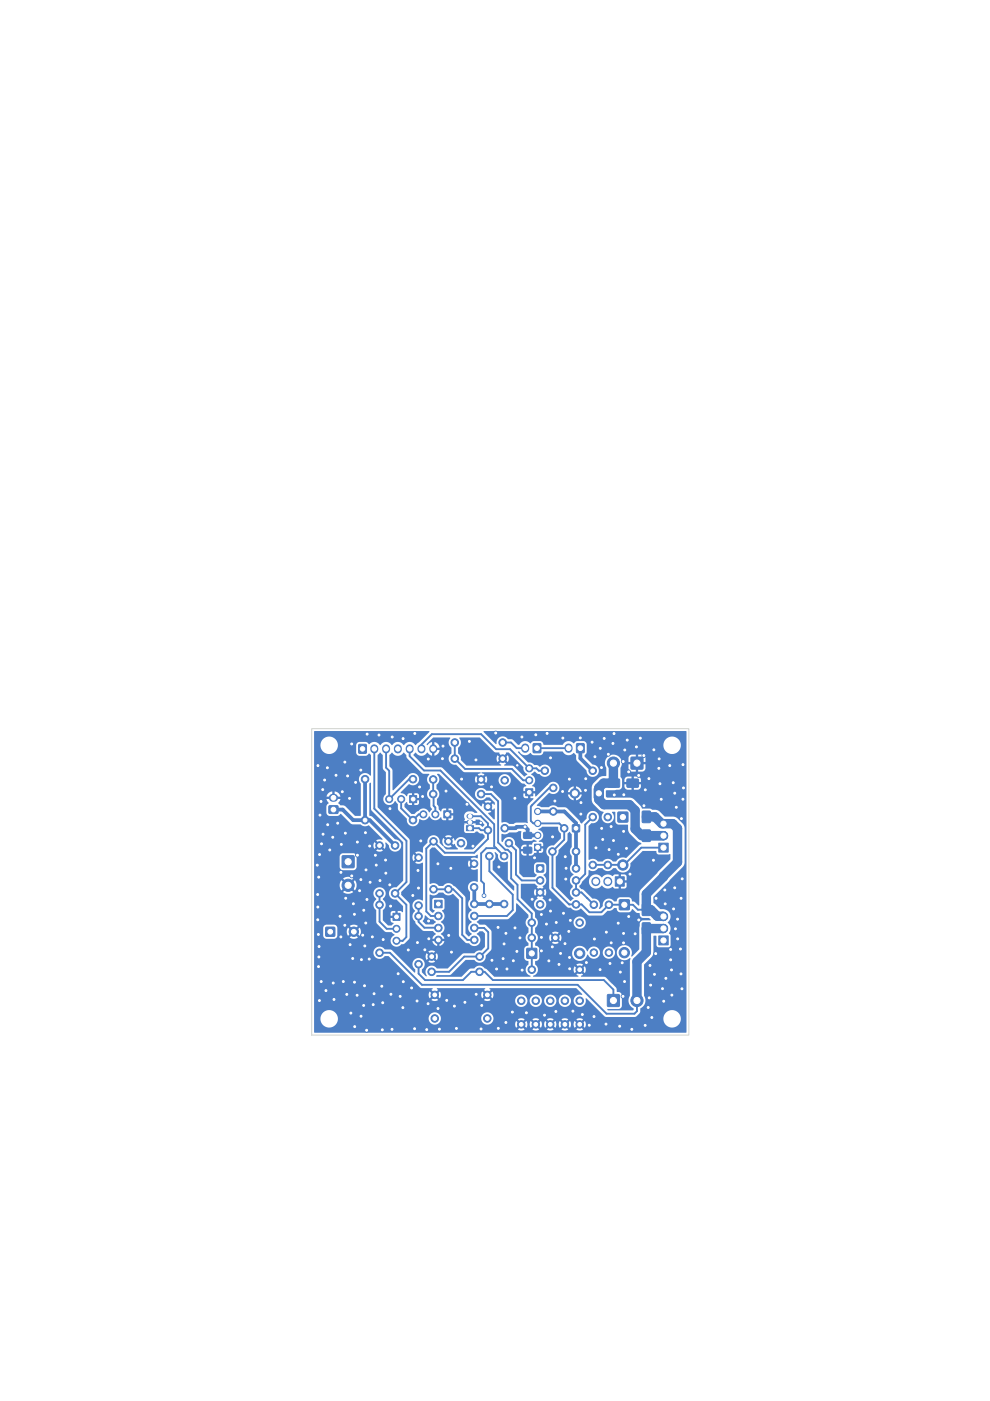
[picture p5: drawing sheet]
<svg xmlns="http://www.w3.org/2000/svg" width="210mm" height="297mm" viewBox="0 0 210 297" stroke-linecap="round" stroke-linejoin="round" font-family="sans-serif">
<g fill="#4d7fc4" stroke="#4d7fc4" stroke-width=".21">
<path d="M111.7 201.1h2.1v2.1h-2.1z"/>
<path d="M94.1 171.9h1.5v1.5h-1.5z"/>
<path d="M69.1 196.6h1.8v1.9h-1.8z"/>
<path d="M113.3 179h1.4v1.3h-1.4z"/>
<path d="M122.3 157.7h1.5v1.9h-1.5z"/>
<path d="M98.9 175.1h1.5v1h-1.5z"/>
<path d="M113.1 157.7h1.5v1.9h-1.5z"/>
<path d="M113.8 183.4h1.4v1.5h-1.4z"/>
<path d="M133.8 160.6h2.5v2.4h-2.5z"/>
<path d="M83.3 193.6h1.5v1.5h-1.5z"/>
<path d="M76.1 157.9h1.5v1.8h-1.5z"/>
<path d="M121.4 174.9h1.5v1.4h-1.5z"/>
<path d="M131.3 190.8h2.1v2.1h-2.1z"/>
<path d="M139.7 198.4h2v1.9h-2z"/>
<path d="M92.1 190.9h1.6v1.6h-1.6z"/>
<path d="M72.6 181.5h2.4v2.4h-2.4z"/>
<path d="M86.8 168.7h1.5v1.5h-1.5z"/>
<path d="M69.8 170.9h1.8v1.5h-1.8z"/>
<path d="M111.5 167.2h1.5v1.5h-1.5z"/>
<path d="M126 167.2h2v2h-2z"/>
<path d="M131 172.2h2.1v2.1h-2.1z"/>
<path d="M130.5 185.9h1.9v2h-1.9z"/>
<path d="M128.8 210.9h2.5v2.5h-2.5z"/>
<path d="M139.7 178.8h2v1.9h-2z"/>
<path d="M129 165.2h2.3v1.7h-2.3z"/>
<path d="M133 165.2h2.3v1.7h-2.3z"/>
<path d="M136.2 176h1.7v2.4h-1.7z"/>
<path d="M136.2 172h1.7v2.4h-1.7z"/>
<path d="M136.2 195.7h1.7v2.4h-1.7z"/>
<path d="M136.2 191.7h1.7v2.4h-1.7z"/>
<path d="M111 176.5h1.7v1.2h-1.7z"/>
<path d="M111 179.7h1.7v1.1h-1.7z"/>
<circle cx="122.9" cy="202.1" r="1.1"/>
<circle cx="92.3" cy="172.7" r=".75"/>
<circle cx="89.8" cy="172.7" r=".75"/>
<circle cx="75" cy="197.5" r="1"/>
<circle cx="125.9" cy="202" r=".8"/>
<circle cx="125.9" cy="191.8" r=".8"/>
<circle cx="112.7" cy="198.8" r=".8"/>
<circle cx="117.7" cy="198.8" r=".8"/>
<circle cx="110.5" cy="212.2" r=".8"/>
<circle cx="110.5" cy="217.2" r=".8"/>
<circle cx="91.8" cy="165.3" r=".8"/>
<circle cx="102" cy="165.3" r=".8"/>
<circle cx="114" cy="177.1" r=".67"/>
<circle cx="114" cy="174.6" r=".67"/>
<circle cx="114" cy="172" r=".67"/>
<circle cx="106.9" cy="191.7" r=".8"/>
<circle cx="106.9" cy="181.5" r=".8"/>
<circle cx="101.7" cy="202.8" r=".8"/>
<circle cx="91.5" cy="202.8" r=".8"/>
<circle cx="77.4" cy="173.9" r=".8"/>
<circle cx="87.6" cy="173.9" r=".8"/>
<circle cx="128.9" cy="173.2" r=".8"/>
<circle cx="128.9" cy="183.4" r=".8"/>
<circle cx="103.8" cy="191.7" r=".8"/>
<circle cx="103.8" cy="181.5" r=".8"/>
<circle cx="116.7" cy="212.2" r=".8"/>
<circle cx="116.7" cy="217.2" r=".8"/>
<circle cx="119.8" cy="212.2" r=".8"/>
<circle cx="119.8" cy="217.2" r=".8"/>
<circle cx="102" cy="168.4" r=".8"/>
<circle cx="91.8" cy="168.4" r=".8"/>
<circle cx="107" cy="175.6" r=".8"/>
<circle cx="107" cy="165.4" r=".8"/>
<circle cx="77.4" cy="165.2" r=".8"/>
<circle cx="87.6" cy="165.2" r=".8"/>
<circle cx="80.5" cy="189.4" r=".8"/>
<circle cx="80.5" cy="179.3" r=".8"/>
<circle cx="92.2" cy="215.9" r=".8"/>
<circle cx="92.2" cy="210.9" r=".8"/>
<circle cx="80.5" cy="202" r=".8"/>
<circle cx="80.5" cy="191.8" r=".8"/>
<circle cx="106.6" cy="157.4" r=".8"/>
<circle cx="96.4" cy="157.4" r=".8"/>
<circle cx="114.5" cy="186.7" r=".8"/>
<circle cx="114.5" cy="189.2" r=".8"/>
<circle cx="114.5" cy="191.7" r=".8"/>
<circle cx="122.1" cy="191.7" r=".8"/>
<circle cx="122.1" cy="189.2" r=".8"/>
<circle cx="122.1" cy="186.7" r=".8"/>
<circle cx="122.1" cy="184.1" r=".8"/>
<circle cx="130.1" cy="161.8" r="1.3"/>
<circle cx="115.5" cy="163.4" r=".8"/>
<circle cx="125.7" cy="163.4" r=".8"/>
<circle cx="84.1" cy="196.9" r=".75"/>
<circle cx="84.1" cy="199.5" r=".75"/>
<circle cx="122.9" cy="212.2" r=".8"/>
<circle cx="122.9" cy="217.2" r=".8"/>
<circle cx="100.5" cy="188.1" r=".8"/>
<circle cx="100.5" cy="183.1" r=".8"/>
<circle cx="88.7" cy="204.4" r=".8"/>
<circle cx="88.7" cy="194.3" r=".8"/>
<circle cx="125.7" cy="183.4" r=".8"/>
<circle cx="125.7" cy="173.2" r=".8"/>
<circle cx="119.6" cy="175.6" r=".8"/>
<circle cx="88.7" cy="192" r=".8"/>
<circle cx="88.7" cy="181.8" r=".8"/>
<circle cx="132.4" cy="202" r="1.1"/>
<circle cx="83.8" cy="179.3" r=".8"/>
<circle cx="83.8" cy="189.4" r=".8"/>
<circle cx="92.9" cy="194.2" r=".8"/>
<circle cx="92.9" cy="196.7" r=".8"/>
<circle cx="92.9" cy="199.3" r=".8"/>
<circle cx="100.6" cy="199.3" r=".8"/>
<circle cx="100.6" cy="196.7" r=".8"/>
<circle cx="100.6" cy="194.2" r=".8"/>
<circle cx="100.6" cy="191.7" r=".8"/>
<circle cx="103.3" cy="215.9" r=".8"/>
<circle cx="103.3" cy="210.9" r=".8"/>
<circle cx="103.5" cy="176" r=".8"/>
<circle cx="103.5" cy="171" r=".8"/>
<circle cx="91.9" cy="188.5" r=".8"/>
<circle cx="91.9" cy="178.4" r=".8"/>
<circle cx="107.9" cy="178.8" r=".8"/>
<circle cx="97.7" cy="178.8" r=".8"/>
<circle cx="73.8" cy="187.7" r="1.3"/>
<circle cx="112.7" cy="195.6" r=".8"/>
<circle cx="122.9" cy="195.6" r=".8"/>
<circle cx="85.1" cy="169.4" r=".75"/>
<circle cx="82.5" cy="169.4" r=".75"/>
<circle cx="106.6" cy="160.8" r=".8"/>
<circle cx="96.4" cy="160.8" r=".8"/>
<circle cx="113.6" cy="212.2" r=".8"/>
<circle cx="113.6" cy="217.2" r=".8"/>
<circle cx="129.1" cy="191.8" r=".8"/>
<circle cx="129.1" cy="202" r=".8"/>
<circle cx="101.7" cy="206" r=".8"/>
<circle cx="91.5" cy="206" r=".8"/>
<circle cx="112.8" cy="205.6" r=".8"/>
<circle cx="122.9" cy="205.6" r=".8"/>
<circle cx="117.3" cy="172" r=".8"/>
<circle cx="117.3" cy="167.1" r=".8"/>
<circle cx="112.2" cy="165.4" r=".75"/>
<circle cx="112.2" cy="162.9" r=".75"/>
<circle cx="121.9" cy="168.2" r="1"/>
<circle cx="122.1" cy="180.5" r=".8"/>
<circle cx="117.1" cy="180.5" r=".8"/>
<circle cx="132.1" cy="183.4" r="1.1"/>
<circle cx="135.1" cy="212.1" r="1.3"/>
<circle cx="95.1" cy="188.5" r=".8"/>
<circle cx="95.1" cy="178.4" r=".8"/>
<circle cx="119.3" cy="156.5" r=".4"/>
<circle cx="107.5" cy="205.4" r=".4"/>
<circle cx="128.6" cy="197.6" r=".4"/>
<circle cx="133.3" cy="163.6" r=".4"/>
<circle cx="77.8" cy="190.7" r=".4"/>
<circle cx="90.9" cy="195.3" r=".4"/>
<circle cx="135.4" cy="195" r=".4"/>
<circle cx="134" cy="218.2" r=".4"/>
<circle cx="72.8" cy="208.1" r=".4"/>
<circle cx="67.7" cy="212.1" r=".4"/>
<circle cx="114.8" cy="198.7" r=".4"/>
<circle cx="142.2" cy="203.5" r=".4"/>
<circle cx="81.8" cy="185.1" r=".4"/>
<circle cx="139.1" cy="190.5" r=".4"/>
<circle cx="140.2" cy="169.5" r=".4"/>
<circle cx="77.6" cy="195.7" r=".4"/>
<circle cx="102.1" cy="213.2" r=".4"/>
<circle cx="121.5" cy="214.4" r=".4"/>
<circle cx="124.2" cy="165.1" r=".4"/>
<circle cx="77.4" cy="200.6" r=".4"/>
<circle cx="134.9" cy="158.4" r=".4"/>
<circle cx="142.4" cy="205.6" r=".4"/>
<circle cx="120.9" cy="195.1" r=".4"/>
<circle cx="81.2" cy="199.2" r=".4"/>
<circle cx="137.4" cy="213.6" r=".4"/>
<circle cx="104.2" cy="166.8" r=".4"/>
<circle cx="82.6" cy="187.6" r=".4"/>
<circle cx="144.8" cy="162.1" r=".4"/>
<circle cx="79.1" cy="213" r=".4"/>
<circle cx="69.5" cy="174.9" r=".4"/>
<circle cx="68.1" cy="169.9" r=".4"/>
<circle cx="126.1" cy="160.4" r=".4"/>
<circle cx="98.6" cy="212.5" r=".4"/>
<circle cx="87.9" cy="218.1" r=".4"/>
<circle cx="120.8" cy="205.4" r=".4"/>
<circle cx="144.6" cy="186.3" r=".4"/>
<circle cx="80.6" cy="186.7" r=".4"/>
<circle cx="75.2" cy="217.7" r=".4"/>
<circle cx="67.3" cy="183.4" r=".4"/>
<circle cx="67.4" cy="192.3" r=".4"/>
<circle cx="67.8" cy="181.2" r=".4"/>
<circle cx="119.5" cy="193.6" r=".4"/>
<circle cx="95.1" cy="198.3" r=".4"/>
<circle cx="74.6" cy="185.7" r=".4"/>
<circle cx="71.6" cy="174.5" r=".4"/>
<circle cx="142.5" cy="211" r=".4"/>
<circle cx="76.5" cy="186.5" r=".4"/>
<circle cx="90.9" cy="199" r=".4"/>
<circle cx="69.4" cy="162.8" r=".4"/>
<circle cx="141" cy="188.7" r=".4"/>
<circle cx="67.8" cy="172.8" r=".4"/>
<circle cx="131.1" cy="181.1" r=".4"/>
<circle cx="85.5" cy="208.1" r=".4"/>
<circle cx="115.5" cy="215.2" r=".4"/>
<circle cx="116.7" cy="160.7" r=".4"/>
<circle cx="70.8" cy="211.9" r=".4"/>
<circle cx="116.4" cy="203.7" r=".4"/>
<circle cx="79.3" cy="210.7" r=".4"/>
<circle cx="86.6" cy="201.4" r=".4"/>
<circle cx="132.8" cy="179.9" r=".4"/>
<circle cx="77.7" cy="218.4" r=".4"/>
<circle cx="67.5" cy="204.9" r=".4"/>
<circle cx="84.8" cy="211.2" r=".4"/>
<circle cx="96.8" cy="218" r=".4"/>
<circle cx="109.2" cy="196.7" r=".4"/>
<circle cx="82.7" cy="171.5" r=".4"/>
<circle cx="131.4" cy="217.6" r=".4"/>
<circle cx="137.7" cy="211.6" r=".4"/>
<circle cx="132.5" cy="159" r=".4"/>
<circle cx="105.1" cy="155.4" r=".4"/>
<circle cx="109.6" cy="201.7" r=".4"/>
<circle cx="114.8" cy="193.9" r=".4"/>
<circle cx="68.8" cy="165.4" r=".4"/>
<circle cx="131.9" cy="204.1" r=".4"/>
<circle cx="116.6" cy="190.8" r=".4"/>
<circle cx="95.7" cy="201.9" r=".4"/>
<circle cx="133.3" cy="194.3" r=".4"/>
<circle cx="139.7" cy="162.9" r=".4"/>
<circle cx="130.2" cy="168.5" r=".4"/>
<circle cx="129.6" cy="175.2" r=".4"/>
<circle cx="87.5" cy="189.9" r=".4"/>
<circle cx="67.4" cy="189.7" r=".4"/>
<circle cx="73.1" cy="161.6" r=".4"/>
<circle cx="68.1" cy="208.1" r=".4"/>
<circle cx="73.2" cy="176.6" r=".4"/>
<circle cx="136.5" cy="170.8" r=".4"/>
<circle cx="74.9" cy="191.6" r=".4"/>
<circle cx="88.7" cy="188.3" r=".4"/>
<circle cx="133" cy="156.9" r=".4"/>
<circle cx="127.3" cy="158.7" r=".4"/>
<circle cx="143.1" cy="188.2" r=".4"/>
<circle cx="87.3" cy="209.5" r=".4"/>
<circle cx="101.9" cy="174.5" r=".3"/>
<circle cx="136.8" cy="167.5" r=".4"/>
<circle cx="100.9" cy="161.1" r=".4"/>
<circle cx="127.8" cy="178" r=".4"/>
<circle cx="140.7" cy="212.3" r=".4"/>
<circle cx="97.9" cy="165.2" r=".4"/>
<circle cx="80.4" cy="155.8" r=".4"/>
<circle cx="74.6" cy="157.7" r=".4"/>
<circle cx="108.6" cy="214.6" r=".4"/>
<circle cx="143.7" cy="199.1" r=".4"/>
<circle cx="144.3" cy="201.2" r=".4"/>
<circle cx="143.1" cy="168.2" r=".4"/>
<circle cx="72.1" cy="194.3" r=".4"/>
<circle cx="74.8" cy="203.2" r=".4"/>
<circle cx="144.6" cy="209.6" r=".4"/>
<circle cx="119.8" cy="200.1" r=".4"/>
<circle cx="73.3" cy="190.4" r=".4"/>
<circle cx="67.6" cy="202.9" r=".4"/>
<circle cx="93.9" cy="158.2" r=".4"/>
<circle cx="68.2" cy="178.9" r=".4"/>
<circle cx="120" cy="186.4" r=".4"/>
<circle cx="76.5" cy="215.5" r=".4"/>
<circle cx="68.4" cy="167.4" r=".4"/>
<circle cx="128.5" cy="217.1" r=".4"/>
<circle cx="76.5" cy="163.3" r=".4"/>
<circle cx="136.5" cy="160.2" r=".4"/>
<circle cx="75.1" cy="193.9" r=".4"/>
<circle cx="113.6" cy="155.8" r=".4"/>
<circle cx="142.2" cy="201.3" r=".4"/>
<circle cx="74.4" cy="214.8" r=".4"/>
<circle cx="81.1" cy="212.6" r=".4"/>
<circle cx="123.5" cy="215.1" r=".4"/>
<circle cx="129.6" cy="199.9" r=".4"/>
<circle cx="78.4" cy="179.4" r=".4"/>
<circle cx="118.9" cy="202.1" r=".4"/>
<circle cx="142" cy="162.3" r=".4"/>
<circle cx="110.7" cy="205.7" r=".4"/>
<circle cx="88.5" cy="199.8" r=".4"/>
<circle cx="126.4" cy="179.8" r=".4"/>
<circle cx="132.1" cy="161.5" r=".4"/>
<circle cx="87.9" cy="155.5" r=".4"/>
<circle cx="75.7" cy="211" r=".4"/>
<circle cx="101" cy="210.8" r=".4"/>
<circle cx="144.4" cy="190.5" r=".4"/>
<circle cx="100.3" cy="179.4" r=".4"/>
<circle cx="105.7" cy="218" r=".4"/>
<circle cx="92.8" cy="183.1" r=".4"/>
<circle cx="73.5" cy="210.8" r=".4"/>
<circle cx="127.6" cy="175.6" r=".4"/>
<circle cx="132.2" cy="199.9" r=".4"/>
<circle cx="136.8" cy="217.4" r=".4"/>
<circle cx="144.5" cy="173.6" r=".4"/>
<circle cx="76.2" cy="188.8" r=".4"/>
<circle cx="93.2" cy="218.2" r=".4"/>
<circle cx="143.7" cy="194.9" r=".4"/>
<circle cx="70.7" cy="208.4" r=".4"/>
<circle cx="80.9" cy="209.1" r=".4"/>
<circle cx="69.9" cy="180.2" r=".4"/>
<circle cx="78.5" cy="187.1" r=".4"/>
<circle cx="88.4" cy="212.2" r=".4"/>
<circle cx="83.1" cy="218.2" r=".4"/>
<circle cx="107.3" cy="216.8" r=".4"/>
<circle cx="117.6" cy="169.8" r=".4"/>
<circle cx="117.9" cy="214.5" r=".4"/>
<circle cx="109.2" cy="169.2" r=".4"/>
<circle cx="99" cy="170.5" r=".4"/>
<circle cx="125.9" cy="215.5" r=".4"/>
<circle cx="123.2" cy="170.2" r=".4"/>
<circle cx="141" cy="191.6" r=".4"/>
<circle cx="111.6" cy="214.7" r=".4"/>
<circle cx="106.9" cy="200.1" r=".4"/>
<circle cx="77.5" cy="176.5" r=".4"/>
<circle cx="144.4" cy="206.5" r=".4"/>
<circle cx="89.6" cy="168.9" r=".4"/>
<circle cx="130" cy="157.6" r=".4"/>
<circle cx="77.3" cy="209" r=".4"/>
<circle cx="138.8" cy="206.6" r=".4"/>
<circle cx="75.2" cy="208.2" r=".4"/>
<circle cx="137.8" cy="204.7" r=".4"/>
<circle cx="81.7" cy="182.4" r=".4"/>
<circle cx="68.5" cy="176.9" r=".4"/>
<circle cx="82.8" cy="192.1" r=".4"/>
<circle cx="124.9" cy="217.4" r=".4"/>
<circle cx="78.9" cy="198.6" r=".4"/>
<circle cx="126" cy="199.1" r=".4"/>
<circle cx="114.8" cy="201.6" r=".4"/>
<circle cx="132.3" cy="168.5" r=".4"/>
<circle cx="104.3" cy="203.6" r=".4"/>
<circle cx="79.6" cy="181.3" r=".4"/>
<circle cx="70.6" cy="177.5" r=".4"/>
<circle cx="93.8" cy="160.9" r=".4"/>
<circle cx="67.4" cy="162.3" r=".4"/>
<circle cx="131.5" cy="206.1" r=".4"/>
<circle cx="127.2" cy="205.6" r=".4"/>
<circle cx="110.2" cy="198.9" r=".4"/>
<circle cx="117.1" cy="200.8" r=".4"/>
<circle cx="120" cy="184.1" r=".4"/>
<circle cx="142.7" cy="166" r=".4"/>
<circle cx="129.3" cy="204.3" r=".4"/>
<circle cx="102" cy="218.2" r=".4"/>
<circle cx="74.1" cy="169.3" r=".4"/>
<circle cx="69.1" cy="210" r=".4"/>
<circle cx="144.9" cy="167.1" r=".4"/>
<circle cx="73.7" cy="164.5" r=".4"/>
<circle cx="119.3" cy="167.8" r=".4"/>
<circle cx="92.9" cy="213.8" r=".4"/>
<circle cx="132.1" cy="211.2" r=".4"/>
<circle cx="94.7" cy="212.1" r=".4"/>
<circle cx="124.1" cy="167.6" r=".4"/>
<circle cx="90.8" cy="160.9" r=".4"/>
<circle cx="81.1" cy="218.3" r=".4"/>
<circle cx="84.4" cy="206.5" r=".4"/>
<circle cx="139.9" cy="166.2" r=".4"/>
<circle cx="77.8" cy="155.6" r=".4"/>
<circle cx="127.5" cy="162.7" r=".4"/>
<circle cx="67.5" cy="198.1" r=".4"/>
<circle cx="138.6" cy="159" r=".4"/>
<circle cx="96.3" cy="213.3" r=".4"/>
<circle cx="131.1" cy="195.7" r=".4"/>
<circle cx="72.6" cy="167.9" r=".4"/>
<circle cx="119.8" cy="181.6" r=".4"/>
<circle cx="143.2" cy="196.9" r=".4"/>
<circle cx="137.9" cy="208.9" r=".4"/>
<circle cx="132.2" cy="197.9" r=".4"/>
<circle cx="138.5" cy="182.4" r=".4"/>
<circle cx="128.1" cy="156.6" r=".4"/>
<circle cx="105.6" cy="196.6" r=".4"/>
<circle cx="106.7" cy="203.2" r=".4"/>
<circle cx="143.4" cy="171.2" r=".4"/>
<circle cx="120.7" cy="165.2" r=".4"/>
<circle cx="129" cy="159.9" r=".4"/>
<circle cx="89" cy="166.9" r=".4"/>
<circle cx="75.8" cy="181.3" r=".4"/>
<circle cx="76.9" cy="198.3" r=".4"/>
<circle cx="120.7" cy="203" r=".4"/>
<circle cx="144.8" cy="169.5" r=".4"/>
<circle cx="134.7" cy="198" r=".4"/>
<circle cx="139" cy="202.2" r=".4"/>
<circle cx="112.8" cy="190.7" r=".4"/>
<circle cx="78.3" cy="203.3" r=".4"/>
<circle cx="88.6" cy="184.6" r=".4"/>
<circle cx="116" cy="155.5" r=".4"/>
<circle cx="72.3" cy="185" r=".4"/>
<circle cx="76.6" cy="203.5" r=".4"/>
<circle cx="120.6" cy="197.5" r=".4"/>
<circle cx="67.6" cy="200.7" r=".4"/>
<circle cx="90.5" cy="218.3" r=".4"/>
<circle cx="135.4" cy="164.4" r=".4"/>
<circle cx="130.1" cy="178.2" r=".4"/>
<circle cx="90.8" cy="212.8" r=".4"/>
<circle cx="77.1" cy="213.2" r=".4"/>
<circle cx="138.2" cy="215.7" r=".4"/>
<circle cx="113.3" cy="181.9" r=".4"/>
<circle cx="123" cy="156.5" r=".4"/>
<circle cx="110.7" cy="156.3" r=".4"/>
<circle cx="94.6" cy="167.7" r=".4"/>
<circle cx="90.1" cy="201.4" r=".4"/>
<circle cx="118.5" cy="204.5" r=".4"/>
<circle cx="71.2" cy="164.4" r=".4"/>
<circle cx="117.2" cy="177.4" r=".4"/>
<circle cx="140.5" cy="209.6" r=".4"/>
<circle cx="75.8" cy="178.5" r=".4"/>
<circle cx="74.2" cy="200.3" r=".4"/>
<circle cx="75.4" cy="165.9" r=".4"/>
<circle cx="142.8" cy="192.7" r=".4"/>
<circle cx="89.2" cy="178.3" r=".4"/>
<circle cx="123.2" cy="172.6" r=".4"/>
<circle cx="125.5" cy="157.4" r=".4"/>
<circle cx="99.5" cy="157.2" r=".4"/>
<circle cx="67.6" cy="186" r=".4"/>
<circle cx="137.6" cy="165.1" r=".4"/>
<circle cx="130.2" cy="155.5" r=".4"/>
<circle cx="72.3" cy="198.6" r=".4"/>
<circle cx="132.4" cy="208.1" r=".4"/>
<circle cx="105.8" cy="183.8" r=".4"/>
<circle cx="132.2" cy="176.3" r=".4"/>
<circle cx="77.6" cy="184.4" r=".4"/>
<circle cx="67.4" cy="195" r=".4"/>
<circle cx="135.8" cy="156.5" r=".4"/>
<circle cx="77.1" cy="193" r=".4"/>
<circle cx="115.9" cy="195.9" r=".4"/>
<circle cx="85.5" cy="156.6" r=".4"/>
<circle cx="133.6" cy="185.3" r=".4"/>
<circle cx="82.9" cy="210.8" r=".4"/>
<circle cx="83.2" cy="156.3" r=".4"/>
<circle cx="105.3" cy="205.4" r=".4"/>
<circle cx="124.3" cy="204.1" r=".4"/>
<circle cx="107.3" cy="197.9" r=".4"/>
<circle cx="141.2" cy="207.4" r=".4"/>
<circle cx="72.4" cy="179" r=".4"/>
<circle cx="85.4" cy="213.6" r=".4"/>
<circle cx="109.7" cy="162.3" r=".3"/>
<circle cx="139.8" cy="160.9" r=".4"/>
<circle cx="79.8" cy="183.4" r=".4"/>
<circle cx="73.1" cy="196.2" r=".4"/>
<circle cx="116.7" cy="193.2" r=".4"/>
<circle cx="108.8" cy="203.7" r=".4"/>
<circle cx="117.9" cy="195.6" r=".4"/>
<circle cx="95.6" cy="184.1" r=".4"/>
<circle cx="129.1" cy="180.1" r=".4"/>
<circle cx="111.3" cy="175.3" r=".4"/>
<circle cx="102.6" cy="189.9" r=".4"/>
</g>
<path d="M79.4 158.7v.2M81.9 158.7v.2M84.4 158.7v.2M86.9 158.7v.2M89.4 158.7v.2M91.9 158.7v.2M111.4 158.5v.3M120.6 158.5v.3M70.5 169.2h.3" fill="none" stroke="#4d7fc4" stroke-width="1.7"/>
<path d="M99.4 174.3h.5M99.4 173.1h.5" fill="none" stroke="#4d7fc4" stroke-width="1"/>
<path d="M140.6 177.2h.1M140.6 174.6h.1M126.3 186.8v.1M128.9 186.8v.1M140.6 196.8h.1M140.6 194.3h.1" fill="none" stroke="#4d7fc4" stroke-width="1.9"/>
<g fill="none" stroke="#4d7fc4" stroke-width=".4">
<path d="M79.4 158.8v12.6l6.8 6.9v8.7l-2.4 2.4 2.4 2.4v6.9l-.9 .8h-1.2M81.9 158.8v4l.6 .6v6l4.2-4.2h.9M86.9 158.8v1.5l3 3.1h3.5l11.4 11.4v4.6l2.1 2.1M89.4 158.8v-.9l2.2-2.2h10.4l3.2 3.1h3l4 4.1h1.5l.5 .5h1.3M96.4 157.4v3.4l2.2 2.2h9.9l2.4 2.4h1.3M106.6 157.4h1.7l1.2 1.2h1.9M113.9 158.6h6.7M85.1 169.4v2l2.5 2.5 1.2-1.2h1M91.8 165.3v3.1M91.9 178.4l-1.5 1.5v13.3l.9 1h1.6M91.9 178.4h.1M91.9 169v1.8l.4 .4v1.5"/>
<path d="M99.6 173.1h2.3l1.6 1.5v3.3l-3 2.9h-6.2l-2.4-2.4M99.6 175.6h1.9l.5 .4h1.5M102 168.4h2.1l1.5 1.5v8.7l1.5 1.6h.5l.8 .7v5.4l1.3 1.3v3.1l3 3 .1 11.9M105.2 179.8h-2.1l-1.1 1.1v5.8l.6 .7v2.5M107.9 178.8l1.5 1.5v5.1l1.2 1.3h3.9M112.8 170.7h.1M117.3 167.1h-.8l-4 3.9v3l.6 .6h5.5l1 1v2.4l-2.5 2.5v7.7l3.6 3.6M125.7 173.2l-1.6 1.6v10.5l-1.4 1.4M140.7 179.7h-4.7l-3.7 3.7h-6.4M80.5 189.4v6l1.5 1.5h2.1M88.7 192v3.5l1.3 1.2h2.9M91.9 188.5h4.2l1.9 1.9v7.8l1.1 1.1h1.5"/>
<path d="M100.6 196.7h2l.9 .9v3.5l-1.7 1.7M103.8 181.5v3.2l4.9 5v3.3l-1.2 1.2h-6.9M120.7 191.7h2.6l1.7 1.7h2.5l1.6-1.6h5.1l1.1 1.1h1.7M120.7 191.7v.1M122.1 186.7v2.5h1.2l2.6 2.6M124.5 190.4h.1M80.5 202h2.2l6.8 6.8h33l6.1 6.1h5.9l.6-.5v-2.3M88.7 204.4v2l1.4 1.4h8.1l1.7-1.8h2.8l1.8 1.8h23.5l2.1 2v2.3M101.7 202.8h-3.3l-3.2 3.2h-3.7"/>
</g>
<path d="M123 158.6v2.2l2.7 2.6M70.7 171.6h2l2.2 2.3h3.5l5.4 5.4M77.4 165.2v8.7M107 175.6h2.3l.3-.3h1.7l.6 .6v1.2M111.9 177.1h2.1M114 172h5.7l2.4 2.5v9.6M100.6 188.2v3.5h6.3" fill="none" stroke="#4d7fc4" stroke-width=".8"/>
<path d="M130.1 161.8v4.2h-2.1l-1 1.1v2.4l1.1 1.1h5.3l1.3 1.2v4l1.4 1.4h4.6M137 173.2h1.9l1.4 1.4h2.4l.9 1v7.2l-6.6 6.7v3.4h1l1.4 1.4h1.3M140.7 177.2h.1M140.7 196.8l-3.7 .1v5l-1.9 2v8.2" fill="none" stroke="#4d7fc4" stroke-width="2"/>
<g fill="#4d7fc4">
<path d="M66.6 155h24.4v.2l-2.9 2.8a1.48 1.48 0 0 0-2.5 0 1.48 1.48 0 0 0-2.5 0 1.48 1.48 0 0 0-2.5 0 1.5 1.5 0 0 0-2.4-.2l-.6-.5h-1.4l-.4 .2-.3 .4v1.7l.2 .4 .4 .2h1.5l.7-.4 .4 .3-.1 4.4a1.36 1.36 0 0 0-2-.3 1.36 1.36 0 0 0-.1 2l-.1 6.8h-1.2l-2-2.1-1.1-.2-.3-.3 .4-1h-1.1v-.5l1.1-.1a1.35 1.35 0 0 0-1.3-1v.9h-.4v-.9l-.8 .3v-8.2h.2a1.85 1.85 0 0 0 1.5-2.8 1.85 1.85 0 0 0-3.2 0 1.85 1.85 0 0 0 1.5 2.8v8.2l-.5 .8h1.1v.5h-1.1l.5 .8-.5 .7v1.4a.74 .74 0 0 0 .7 .7h1.7l.6-.5 2.3 2.2 2 .1a1.3 1.3 0 0 0 1.6 .2l3 2.9-.1 .2-.6-.1-.7 .2 .7 .7-.3 .3-.7-.7a1.29 1.29 0 0 0 0 1.5l.7-.7 .3 .4-.6 .7a1.29 1.29 0 0 0 1.4-.1l-.7-.6 .4-.4 .6 .7 .3-.6-.1-.8 .7 .6a1.32 1.32 0 0 0 1.3 1.4 1.32 1.32 0 0 0 1.4-1.4 1.32 1.32 0 0 0-1.4-1.3l-4.7-4.7-.7-.3v-6.7l.2-.3 .2 .2v5.7l6.8 6.8v8.1l-1.4 1.4a1.35 1.35 0 0 0-1.6 1.3 1.35 1.35 0 0 0 1.6 1.3l1.4 1.4v1.2l-.2 .1-.4-.3h-.6v1h-.5v-1l-.8 .2-.2 .8h1v.5h-1l.1 .8 .6 .4-.5 .4h-.7l-1.1-1v-2.2a1.42 1.42 0 0 0 0-2.3v-.2a1.31 1.31 0 0 0 .2-2 1.31 1.31 0 0 0-2 .1 1.31 1.31 0 0 0 .4 2l-.1 .2a1.36 1.36 0 0 0 .1 2.2v2.5l.1 .4 1.8 1.6 1.3 .1 .6 .7a1.29 1.29 0 0 0-.5 2 1.29 1.29 0 0 0 2.1-.1l.6-.2 .9-.9 .2-.3v-7.1l-.2-.3-1.7-1.8 .1-.5 1.6-1.6 .2-.4v-8.9l-.2-.4-6.6-6.7v-11l.5-.5 .6 .5v2.7l.6 .9v4.6a1.31 1.31 0 0 0 0 2.1 1.31 1.31 0 0 0 2-.6l.5 .7 .1 1.2 1.8 1.9a1.36 1.36 0 0 0 1.3 1.6 1.36 1.36 0 0 0 1.4-1.5 1.45 1.45 0 0 0 2.1-.6 1.39 1.39 0 0 0 2.5 .2l.4 .6h.7v-.9h.5v.9h.7l.3-.4v-.6h-.9v-.5h.9v-.6l-.3-.3-.7-.1v.9h-.5v-.9h-.6l-.3 .2-.1 .4h-.2l-.4-.4v-.6l-.4-.5 .1-1.1a1.37 1.37 0 0 0-.2-2.2l.1-.8a1.4 1.4 0 0 0 .1-2.3h.4l8.1 8.2-.5 .1-.5-.3-.9-.1a1.12 1.12 0 0 0-.7 1.8l-.2 .3h1v.5h-1v1.6l.1 .3 .3 .1h1.6l.5-.3h.3l.6 .4h.6l.3 .4 .1 .4-2.5 2.6-1.9-.1a1.37 1.37 0 0 0 .5-1.7 1.37 1.37 0 0 0-1.7-.7l-.7 .6-.3-.5-.7 .6-.4-.3 .7-.7a1.29 1.29 0 0 0-1.4 0l.6 .7-.3 .3-.7-.6a1.58 1.58 0 0 0 .1 1.7h-.2l-.7-.7a1.33 1.33 0 0 0-1.3-1.6 1.33 1.33 0 0 0-1.3 1.6l-.8 .9-.1 1.1-.2 .1a1.33 1.33 0 0 0-1.5 0l.7 .6-.4 .4-.7-.6a1.29 1.29 0 0 0 .1 1.4l.6-.7 .4 .3-.6 .8a2.05 2.05 0 0 0 1.6 0l-.1 7.9a1.37 1.37 0 0 0-1.9 .3 1.37 1.37 0 0 0 .3 2 1.4 1.4 0 0 0 0 2.2l.2 .5 1.5 1.4 2 .1 .7 .6-.6 .6-.1 .4h.9v.5h-.9a1.28 1.28 0 0 0 1 1.1v-1h.5v1a1.29 1.29 0 0 0 1-1.1h-.9v-.5h.9l-.3-.6-.4-.4a1.42 1.42 0 0 0 0-2.5 1.44 1.44 0 0 0 .2-2.4l.4-.3 .1-.3v-1.7l-.4-.4h-1.7l-.3 .1-.2 .3 .1 1.8 .5 .5-.5 .4-.6-.5 .1-3.3a1.5 1.5 0 0 0 1.9-.5l.9 .1a1.58 1.58 0 0 0 2.1 .2l1.2 1.3v7.6l1.3 1.4 .9 .2a1.33 1.33 0 0 0 2.1 .1 1.33 1.33 0 0 0-.5-2.1l.6-.6 .7 .1 .4 .4v2.8l-.8 .8a1.48 1.48 0 0 0-1.5 .6l-2.4 .1-3.2 3.1h-2.3a1.28 1.28 0 0 0-1.2-.6v-.6l.9-.2-.7-.7 .3-.3 .7 .6a1.29 1.29 0 0 0 0-1.4l-.7 .7-.3-.4 .6-.7a1.29 1.29 0 0 0-1.4 0l.7 .7-.4 .4-.7-.7a1.29 1.29 0 0 0 .1 1.4l.6-.6 .4 .3-.7 .7 .6 .2v.6a1.37 1.37 0 0 0-.9 2.3h-.2l-.8-.8-.1-.6a1.33 1.33 0 0 0 .4-2 1.33 1.33 0 0 0-2.1 0 1.33 1.33 0 0 0 .3 2v.5l-.1 .1-4.9-4.8-1.4-.1a1.32 1.32 0 0 0-2-.2 1.32 1.32 0 0 0 .1 2 1.32 1.32 0 0 0 1.9-.4h.8l6.6 6.6 .4 .2h2.3v.2l-.2 .2 .6 .6-.3 .4-.7-.6a1.29 1.29 0 0 0 0 1.4l.7-.7 .3 .3-.6 .8a1.29 1.29 0 0 0 1.4-.1l-.7-.7 .4-.3 .7 .6a1.29 1.29 0 0 0 0-1.4l-.7 .7-.4-.4 .7-.6-.3-.2 .1-.2h10.1l.1 .2-.3 .2 .7 .6-.4 .4-.7-.6a1.29 1.29 0 0 0 0 1.4l.7-.7 .4 .3-.7 .8a1.29 1.29 0 0 0 1.4-.1l-.6-.7 .3-.3 .7 .6a1.29 1.29 0 0 0 0-1.4l-.7 .7-.3-.4 .6-.6-.2-.2 .1-.2h18.2l1.3 1.4a1.45 1.45 0 0 0-1.8 1.4 1.33 1.33 0 0 0 1.7 1.1 1.33 1.33 0 0 0 .9-1.7h.2l3.7 3.8 .4 .1h6.2l1-.9 .1-.9a1.86 1.86 0 0 0 .8-2.7v-6.5l1.8-2.1 .2-4.1h.6v2l.2 .4h2.4l.4-.4v-2.1l-.4-.4a1.79 1.79 0 0 0-.2-2.3 1.56 1.56 0 0 0 .5-1.8 1.56 1.56 0 0 0-1.5-1l-.6-.1-1.4-1.2v-1.4l6.2-6.3 .3-.9v-7.6l-.3-.6-1.2-1.2-.6-.3-.6-.1v-13.2a1.85 1.85 0 0 0 1.8-2.6 1.85 1.85 0 0 0-3.1-.4 1.85 1.85 0 0 0 1 2.9l.3 .1v13.2h-1.4l-.4-.3a2.53 2.53 0 0 0-1.4-1.1h-.9l-.5-.3h-1.7l-.9-1.2v-2.8l.4-.1a2.78 2.78 0 0 0 0-2.5l-1.2-.2v1.2h1.5v.5h-1.5v1.1h.8v2.8l-1.2-1v-5.6h.8v-1.2h.5v1.2h1l.4-.3 .1-.3 .1-1h-1.2v-.5h1.2l-.1-.9-.4-.5-1.1-.1v1.2h-.5v-1.2l-1.1 .1-.4 .5v.9h1.2v.5h-1.2v1.2l.7 .4v5.6l-.9-.1v-1.7h.8v-2.8l-1.1 .1-.4 .6v.5h1.5v.5h-1.5a.85 .85 0 0 0 .7 1.1v1.7h-4.4l-.2-.2v-1.2l.1-.2 2.6-.1a.74 .74 0 0 0 .7-.7v-1.5l-.3-.5v-1.9a1.82 1.82 0 0 0-1.5-2.8 1.82 1.82 0 0 0-1.5 2.8l-.1 1.7-.9 .1-.6 .3-1.2 1.2-.3 .8 .1 3.2 1.5 1.7 .9 .5a1.32 1.32 0 0 0 0 1.9 1.32 1.32 0 0 0 1.9-.1 1.32 1.32 0 0 0-.1-1.9h.7v1.9l.1 .5 .5 .2h2l.3 1.7 1.7 1.8 .9 .5-3.2 3.1a1.8 1.8 0 0 0-2.2 .8l-.7-.1a1.38 1.38 0 0 0-2.2 .1l-1-.1a1.47 1.47 0 0 0-1.9-.3v-7.1l.6-.6a1.33 1.33 0 0 0 1.6-1.2 1.33 1.33 0 0 0-1.4-1.5 1.33 1.33 0 0 0-1.2 1.7l-.9 .9a.56 .56 0 0 1-.7-.6l-1.2-1.2v-4h.5l.1 1a1.49 1.49 0 0 0 1.2-1.2h-1v-.5l.9-.2a1.49 1.49 0 0 0-1.2-1.1v1h-.5l-.1-1a1.49 1.49 0 0 0-1.1 1.3h1v.5l-1 .1a1.49 1.49 0 0 0 1.2 1.1v3l-1.5-1.4-1.9-.2a1.38 1.38 0 0 0-1.9 0h-1.5l-1-.4 2.6-2.6a1.33 1.33 0 0 0 2-.4 1.33 1.33 0 0 0-.5-1.9 1.33 1.33 0 0 0-1.9 .7l-2.4 2.4-.1-.1v-.6h-1v-.5h1l-.1-.7-.6-.3a1.43 1.43 0 0 0-.2-2.5l.7-.6 .6 .4 .5 .1a1.33 1.33 0 0 0 2 .2 1.33 1.33 0 0 0 0-1.9 1.33 1.33 0 0 0-2 .2l-.5-.4h-.7l-.5-.5-.8-.1-2.1-2.1 .1-.1 .2-.1a1.47 1.47 0 0 0 2.4 .3l.6 .5h1.4a1.02 1.02 0 0 0 .8-.8h4a1.47 1.47 0 0 0 2.4 .3l.4 .5v.8l.2 .5 2.1 2a1.31 1.31 0 0 0 1.3 1.3 1.31 1.31 0 0 0 1.3-1.4 1.31 1.31 0 0 0-1.4-1.2l-1.6-1.7v-.3l.4-.7v-1.6l-.2-.4-.4-.3h-1.4l-.4 .2-.3 .3a1.54 1.54 0 0 0-2.5 .3h-3.9l-.4-.6-.4-.2h-1.4l-.7 .5a1.47 1.47 0 0 0-2.4 .3h-.2l-1.1-1.1-1-.1a1.35 1.35 0 0 0-1.7-.5 1.35 1.35 0 0 0-.8 1.6l-2.7-2.6 .1-.2 42.9 .1v63.8l-3.1 .1v-1.1h.2a1.85 1.85 0 0 0 1.5-2.8 1.85 1.85 0 0 0-3.2 0 1.85 1.85 0 0 0 1.5 2.8v1.1h-19.6v-.5l.8-.2-.6-.7 .3-.4 .7 .7a1.29 1.29 0 0 0 0-1.4l-.7 .6-.3-.3 .6-.7a1.29 1.29 0 0 0-1.4 0l.7 .7-.4 .3-.7-.6a1.29 1.29 0 0 0 0 1.4l.7-.7 .4 .4-.7 .7 .6 .2v.5h-3.1v-.5l.8-.2-.7-.7 .4-.4 .6 .7a1.28 1.28 0 0 0 0-1.4l-.6 .6-.4-.3 .7-.7-.8-.2v-2.4h.2a1.3 1.3 0 0 0 1-2 1.3 1.3 0 0 0-2.2 0 1.3 1.3 0 0 0 1 2v2.4l-.7 .2 .7 .7-.3 .3-.7-.6a1.28 1.28 0 0 0 0 1.4l.7-.7 .3 .4-.7 .7 .7 .2v.5h-3.1v-.5l.8-.2-.7-.7 .4-.4 .6 .7a1.28 1.28 0 0 0 0-1.4l-.6 .6-.4-.3 .7-.7-.8-.2v-2.4h.2a1.3 1.3 0 0 0 1-2 1.3 1.3 0 0 0-2.2 0 1.3 1.3 0 0 0 1 2v2.4l-.7 .2 .7 .7-.3 .3-.7-.6a1.28 1.28 0 0 0 0 1.4l.7-.7 .3 .4-.7 .7 .7 .2v.5h-3.1v-.5l.8-.2-.7-.7 .4-.4 .7 .7a1.28 1.28 0 0 0 0-1.4l-.7 .6-.4-.3 .7-.7-.8-.2v-2.4h.2a1.3 1.3 0 0 0 1-2 1.3 1.3 0 0 0-2.2 0 1.3 1.3 0 0 0 1 2v2.4l-.6 .2 .7 .7-.4 .3-.7-.6a1.28 1.28 0 0 0 0 1.4l.7-.7 .4 .4-.7 .7 .6 .2v.5h-3.1v-.5l.8-.2-.6-.7 .3-.4 .7 .7a1.28 1.28 0 0 0 0-1.4l-.7 .6-.3-.3 .6-.7-.8-.2v-2.4h.2a1.3 1.3 0 0 0 1-2 1.3 1.3 0 0 0-2.2 0 1.3 1.3 0 0 0 1 2v2.4l-.6 .2 .7 .7-.4 .3-.7-.6a1.28 1.28 0 0 0 0 1.4l.7-.7 .4 .4-.7 .7 .6 .2v.5h-7.2v-1.8a1.3 1.3 0 0 0 1.3-1.8 1.3 1.3 0 0 0-2.2-.3 1.3 1.3 0 0 0 .7 2.1h.2v1.8h-11.1v-1.8a1.3 1.3 0 0 0 1.3-1.8 1.3 1.3 0 0 0-2.2-.3 1.3 1.3 0 0 0 .7 2.1h.2v1.8h-17.2v-20l1-.2-.8-.8 .4-.3 .7 .7a1.48 1.48 0 0 0 0-1.7l-.7 .7-.4-.3 .7-.8a1.49 1.49 0 0 0-1.6 0l.7 .8-.4 .3-.7-.7-.1 .1v-7.3l.7-.1 .5-.3-.8-.8 .3-.4 .9 .8a1.79 1.79 0 0 0-.1-2.1l-.8 .9-.3-.4 .7-.9a1.79 1.79 0 0 0-2.1 .1l.9 .8-.4 .4-.5-.5v-2.5h2.3l.5-.4 .1-2.6-.4-.5-2.6-.1-.5 .4-.1 2.6 .3 .4 .4 .2v2.5l-.4-.3a1.79 1.79 0 0 0 .1 2.1l.8-.9 .4 .4-.9 .8 1 .4v7.3a1.47 1.47 0 0 0 .1 1.6l.7-.7 .4 .3-.7 .8 .7 .2v20h-5.2v-1.1a1.85 1.85 0 0 0 1.9-2.1 1.85 1.85 0 0 0-2.4-1.6v-15.2h1.6a.74 .74 0 0 0 .7-.7v-1.7l-.3-.4-.4-.2h-1.6l-.5 .3-.2 .4v1.7l.3 .5 .4 .1v15.2a1.85 1.85 0 0 0-1.2 2 1.85 1.85 0 0 0 1.7 1.7v1.1l-3.1-.1z"/>
<path d="M124.8 184.5h.1a1.49 1.49 0 0 0 2-.4h.8a1.42 1.42 0 0 0 2.3 0h.5a1.67 1.67 0 0 0 2.1 .8 1.67 1.67 0 0 0 1.1-1.9l2.6-2.6 2.9 .1a.56 .56 0 0 0 .4 .7l2.5-.1v1.1l-6.3 6.5-.3 .7v2.5l-.2 .1-.8-.8-.5-.2a.76 .76 0 0 0-.7-.8h-1.9l-.5 .3-.2 .6h-.4a1.37 1.37 0 0 0-1.7-.5 1.37 1.37 0 0 0-.8 1.5l-.6 .6h-.2a1.54 1.54 0 0 0-.8-2.1v-2.2a1.81 1.81 0 0 0 1.4-.6 1.63 1.63 0 0 0 2.3 .2l.4 .4h.9v-1h.5v1l.9-.1 .3-.4v-.8h-1v-.5h1l-.2-1.1-1-.1v1h-.5v-1h-.9l-.3 .3a1.74 1.74 0 0 0-2.4 .3 1.5 1.5 0 0 0-2.5 .2 1.5 1.5 0 0 0 1.1 2.2v2.2l-.5-.1-2-1.8-.5-.2-.4-.4 .1-.3 .5-.9 1.3-1.3z"/>
<path d="M106.3 176.8a1.7 1.7 0 0 0 1.7-.3h1.4l.6-.3h.5v1.5l.3 .4 .4 .2h1.4l.6-.3 .6 .3-.1 .2-.7 .1-.2 .5h-.7v2.3l.7-.1 .5-.4 .5-.1v-.8h.5v.8h.5l.3-.2 .1-.7h-.9v-.5h.9l-.1-.7-.3-.2h-.5v-.2a1.23 1.23 0 0 0 .9-1.3 1.23 1.23 0 0 0-1.1-1.1l.9-.6h3.2l.1 .2a1.53 1.53 0 0 0 .6 1.3v1l-1.4 1.4a1.37 1.37 0 0 0-1.6 .8 1.37 1.37 0 0 0 .5 1.7l.1 6.9 3.7 3.7 .8 .1a1.48 1.48 0 0 0 2.2 .2l1.3 1.4 .4 .1h2.8l1.1-1 .8-.1 .7-.5h.4l.2 .6 .5 .3h1.9a.81 .81 0 0 0 .7-.6l.9 .7 .7 .2a.77 .77 0 0 0 .7 .9h1.3l.3 .5h-1.7l-.5 .5-.2 1.2v4.4l-1.5 1.6-.2-.1a1.61 1.61 0 0 0-1.4-2.3 1.61 1.61 0 0 0-1.5 2.2 1.61 1.61 0 0 0 2.6 .5l.2 .1-.1 .6v7.3a2.06 2.06 0 0 0 .8 2.8l-.2 .3-5.4-.1 .1-.2h2.3l.5-.3 .2-.4v-2.2a.96 .96 0 0 0-1.1-.7l-.2-.9-1.6-1.6v-4.5a1.3 1.3 0 0 0 1.3-1.8 1.3 1.3 0 0 0-2.2-.4 1.3 1.3 0 0 0 .7 2.1l.2 .1v4.5l-.9-.7h-4.9v-.2l.4-.2-.6-.7 .3-.4 .7 .7a1.29 1.29 0 0 0 0-1.4l-.7 .6-.3-.3 .6-.7-.8-.2v-.6h.2a1.81 1.81 0 0 0 1.6-1.3l.1 .1a1.31 1.31 0 0 0 2.1 .4 1.31 1.31 0 0 0-.3-2.1 1.31 1.31 0 0 0-1.9 .9l-.2-.1a1.59 1.59 0 0 0-1.6-1.1v-3.6h.2a1.3 1.3 0 0 0 1-2 1.3 1.3 0 0 0-2.2 0 1.3 1.3 0 0 0 1 2v3.6a1.6 1.6 0 0 0-1.5 1.6 1.6 1.6 0 0 0 1.5 1.6v.6l-.6 .2 .7 .7-.4 .3-.7-.6a1.28 1.28 0 0 0 0 1.4l.7-.7 .4 .4-.7 .7 .4 .2-.1 .2h-4.9v-7l.9-.2-.7-.7 .3-.3 .8 .6a1.29 1.29 0 0 0-.1-1.4l-.7 .7-.3-.4 .6-.7a1.29 1.29 0 0 0-1.4 0l.7 .7-.4 .4-.7-.7a1.29 1.29 0 0 0 .1 1.5l.6-.7 .4 .3-.7 .7 .6 .2v7h-4.5l-.1-.2a1.41 1.41 0 0 0 1-1.1 1.41 1.41 0 0 0-.5-1.4l.1-.7a.75 .75 0 0 0 .7-.7v-1.9a.97 .97 0 0 0-.8-.6v-.5a1.43 1.43 0 0 0 0-2.3v-1a1.37 1.37 0 0 0-.1-2.2v-.9l-.1-.4-2.9-2.9v-2.9h3l.6 .5-.2 .2 .7 .7-.4 .4-.7-.7a1.29 1.29 0 0 0 0 1.4l.7-.6 .4 .3-.7 .7 .2 .3a1.31 1.31 0 0 0-.4 2 1.31 1.31 0 0 0 2.1-.2 1.31 1.31 0 0 0-.7-1.9l.2-.2-.6-.7 .3-.3 .7 .6a1.29 1.29 0 0 0 0-1.4l-.7 .7-.3-.4 .6-.7-.1-.2a1.39 1.39 0 0 0 .1-2.4l.6-.7v-1.5l-.6-.5h-1.4l-.4 .3-.2 .4v1.3l.2 .4 .4 .2v.2l-.4 .4h-2.2v-4.6h.4v-2.3a.85 .85 0 0 0-1.1 .9h1.1v.5h-1.1v.2a.74 .74 0 0 0 .7 .7v4.6h-.2l-.9-.9v-4.9l-.2-.4-.7-.7a1.37 1.37 0 0 0-1-1.6 1.37 1.37 0 0 0-1.7 1l-.2-.2z"/>
<path d="M120.4 176.7l.4-.3 .4 .4v2.8a1.42 1.42 0 0 0 0 1.9v1.7a1.42 1.42 0 0 0 .4 2.2 1.42 1.42 0 0 0-.2 2.4v.2a1.42 1.42 0 0 0 .2 2.5l-.7 .5-3.1-3.1v-6.2a1.66 1.66 0 0 0 .6-1.5l1.8-1.8z"/>
<path d="M88 159.6h.1a1.48 1.48 0 0 0 2.5 0l.5 .5 .5 .1v-1h.5l.1 1a1.35 1.35 0 0 0 1-1.2h-.9v-.5h.9v-.2a1.34 1.34 0 0 0-1.1-1v1.1h-.5v-1.1l-.5 .2-.4 .5-.3-.2 1.5-1.4h3.6a1.5 1.5 0 0 0 .2 2.2v1.2a1.34 1.34 0 0 0-.5 1.6 1.34 1.34 0 0 0 1.5 .8l1.7 1.5 3.5 .1-.1 .2-.5 .2 .7 .7-.4 .3-.7-.7a1.28 1.28 0 0 0 0 1.5l.7-.7 .4 .4-.7 .7a1.29 1.29 0 0 0 1.4-.1l-.7-.6 .4-.4 .7 .6a1.29 1.29 0 0 0 0-1.4l-.7 .7-.4-.3 .7-.7-.6-.3v-.1l6.1-.1 2.3 2.3 .7 .2 .4 .3v.2l-.6 .3v.7h.9v.5h-.9v.8l.4 .2h.6v-.9h.5v.9h.5l.1 .2-1.2 1.4v3.7l-2.4-.1-.6 .3h-.9l-.5-.3-.6-.1v-7.6h.2a1.3 1.3 0 0 0 1-1.9 1.3 1.3 0 0 0-2.2 0 1.3 1.3 0 0 0 1 1.9v7.6l-.4 .1-.2-.1-.1-4.7-1.8-1.9-1.3-.1a1.33 1.33 0 0 0-2-.2 1.33 1.33 0 0 0 .1 2 1.33 1.33 0 0 0 2-.3h.6l1.1 1.1-.1 .4-.3-.3-.6 .7-.4-.4 .7-.7a1.28 1.28 0 0 0-1.5 0l.7 .7-.3 .4-.7-.7-.3 .6h-.1l-8.2-8.1-.4-.1-3.2-.1-2.5-2.4z"/>
<path d="M101.1 195.4l.6-.5 6.1-.1 1.5-1.5 .1-1.7 .2-.1 2.4 2.4v.6a1.42 1.42 0 0 0 .1 2.3v.9a1.42 1.42 0 0 0 0 2.3l-.1 .5-.6 .2-.2 .4-.1 1.9a1.09 1.09 0 0 0 1 .9v.5a1.41 1.41 0 0 0-.6 1.4 1.41 1.41 0 0 0 1 1.2l-.1 .1h-7.6l-1.8-1.7a1.69 1.69 0 0 0-2.1-.4l-.3 .3-1.1 .2-1.7 1.6-5.3-.1 .2-.3h2.8l3.2-3.2h1.8a1.37 1.37 0 0 0 1.7 .5 1.37 1.37 0 0 0 .8-1.4l1.2-1.3v-3.9l-1.2-1.3-1.3-.1z"/>
<path d="M107.3 159.6h.6l3 3 .2 1 .7 .6-.7 .4-2.4-2.2-1.8-.1v-.2l.4-.2-.7-.7 .4-.3 .7 .7a1.28 1.28 0 0 0 0-1.5l-.7 .7-.4-.4 .7-.6z"/>
<path d="M104.9 180.7h.2l.5 .5a1.41 1.41 0 0 0 .5 1.4 1.41 1.41 0 0 0 1.5 .1l.1 3.7 1.3 1.5v.9l-4.5-4.3v-1.8a1.56 1.56 0 0 0 .4-2z"/>
<path d="M97.4 156.4h4.3l3 3 1.1 .2 .1 .2 .6 .6-.3 .4-.7-.7a1.28 1.28 0 0 0 0 1.5l.7-.7 .3 .3-.6 .7 .4 .2-.1 .2h-7.3l-1.2-1.1v-.3a1.38 1.38 0 0 0-.6-1.2v-1.1a1.47 1.47 0 0 0 .3-2.2z"/>
<path d="M103.9 171.1l.6 .7 .2-.4 .2 .1-.1 2.2-1.3-1.2 .7-.4-.7-.7z"/>
<path d="M99.9 174.1h1v-.3h.8l1 1.1-.4 .4-.5-.4h-.9v-.3h-1z"/>
<path d="M91.6 179.7h.6l1.9 1.8h6.5l.6-.3 .1 .7-.1 .1a1.31 1.31 0 0 0-1.4 0l.7 .7-.4 .4-.7-.7a1.28 1.28 0 0 0 0 1.4l.7-.6 .4 .3-.7 .7a1.61 1.61 0 0 0 1.5 .1v2.7a1.36 1.36 0 0 0-1.8 .3 1.36 1.36 0 0 0 .2 1.9v1.5a1.42 1.42 0 0 0 .3 2.2 1.42 1.42 0 0 0-.7 1.3 1.42 1.42 0 0 0 .7 1.3 1.42 1.42 0 0 0-.7 1.3 1.42 1.42 0 0 0 .7 1.2l-.6 .6-.7-.7v-7.7l-2.4-2.3a1.46 1.46 0 0 0-2.4-.1h-.8a1.55 1.55 0 0 0-2-.4v-7.1z"/>
<path d="M94.1 179.4h.1a1.3 1.3 0 0 0 1.6 .1l-.7-.7 .4-.4 .7 .7 .2-.2 .7 1.1-2.4 .1-.6-.5z"/>
<path d="M90.1 194.1h.2l.7 .7 .8 .1 .6 .6-.5 .5h-1.6l-.7-.7 .4-.5z"/>
<path d="M83 159.6h.1a1.55 1.55 0 0 0 2.5 0h.1a1.02 1.02 0 0 1 .5 1.1l3.2 3.2 1.6 .2a1.49 1.49 0 0 0 .1 2.3v.8a1.42 1.42 0 0 0 .1 2.4v1.3l.4 .7-.6 .6a1.43 1.43 0 0 0-2.4-.2l-.8 .6h-.5l-1.5-1.5v-.6l.4-.5 .4 .6 .7 .1v-1h.5v1l.9-.2 .1-.8h-.9v-.5h.9l-.1-.9-.9-.1v.9h-.5v-.9h-.7l-.3 .6h-.2a1.33 1.33 0 0 0-1.1-.6v-.2l1.7-1.7a1.34 1.34 0 0 0 2.1-.7 1.34 1.34 0 0 0-1.5-1.7l-.6 .3-3.3 3.3h-.2v-4.1l-.6-1v-2.3z"/>
</g>
<path d="M66.1 154.5h80v65h-80z" fill="none" stroke="#d0d2cd" stroke-width=".21"/>
<g fill="#fff" stroke="#fff" stroke-width=".21">
<circle cx="119.3" cy="156.5" r=".2"/>
<circle cx="107.5" cy="205.4" r=".2"/>
<circle cx="128.6" cy="197.6" r=".2"/>
<circle cx="133.3" cy="163.6" r=".2"/>
<circle cx="77.8" cy="190.7" r=".2"/>
<circle cx="90.9" cy="195.3" r=".2"/>
<circle cx="135.4" cy="195" r=".2"/>
<circle cx="134" cy="218.2" r=".2"/>
<circle cx="72.8" cy="208.1" r=".2"/>
<circle cx="67.7" cy="212.1" r=".2"/>
<circle cx="114.8" cy="198.7" r=".2"/>
<circle cx="142.2" cy="203.5" r=".2"/>
<circle cx="81.8" cy="185.1" r=".2"/>
<circle cx="139.1" cy="190.5" r=".2"/>
<circle cx="140.2" cy="169.5" r=".2"/>
<circle cx="77.6" cy="195.7" r=".2"/>
<circle cx="102.1" cy="213.2" r=".2"/>
<circle cx="121.5" cy="214.4" r=".2"/>
<circle cx="124.2" cy="165.1" r=".2"/>
<circle cx="77.4" cy="200.6" r=".2"/>
<circle cx="134.9" cy="158.4" r=".2"/>
<circle cx="142.4" cy="205.6" r=".2"/>
<circle cx="120.9" cy="195.1" r=".2"/>
<circle cx="81.2" cy="199.2" r=".2"/>
<circle cx="137.4" cy="213.6" r=".2"/>
<circle cx="104.2" cy="166.8" r=".2"/>
<circle cx="82.6" cy="187.6" r=".2"/>
<circle cx="144.8" cy="162.1" r=".2"/>
<circle cx="79.1" cy="213" r=".2"/>
<circle cx="69.5" cy="174.9" r=".2"/>
<circle cx="68.1" cy="169.9" r=".2"/>
<circle cx="126.1" cy="160.4" r=".2"/>
<circle cx="98.6" cy="212.5" r=".2"/>
<circle cx="87.9" cy="218.1" r=".2"/>
<circle cx="120.8" cy="205.4" r=".2"/>
<circle cx="144.6" cy="186.3" r=".2"/>
<circle cx="80.6" cy="186.7" r=".2"/>
<circle cx="75.2" cy="217.7" r=".2"/>
<circle cx="67.3" cy="183.4" r=".2"/>
<circle cx="67.4" cy="192.3" r=".2"/>
<circle cx="67.8" cy="181.2" r=".2"/>
<circle cx="119.5" cy="193.6" r=".2"/>
<circle cx="95.1" cy="198.3" r=".2"/>
<circle cx="74.6" cy="185.7" r=".2"/>
<circle cx="71.6" cy="174.5" r=".2"/>
<circle cx="142.5" cy="211" r=".2"/>
<circle cx="76.5" cy="186.5" r=".2"/>
<circle cx="90.9" cy="199" r=".2"/>
<circle cx="69.4" cy="162.8" r=".2"/>
<circle cx="141" cy="188.7" r=".2"/>
<circle cx="67.8" cy="172.8" r=".2"/>
<circle cx="131.1" cy="181.1" r=".2"/>
<circle cx="85.5" cy="208.1" r=".2"/>
<circle cx="115.5" cy="215.2" r=".2"/>
<circle cx="116.7" cy="160.7" r=".2"/>
<circle cx="70.8" cy="211.9" r=".2"/>
<circle cx="116.4" cy="203.7" r=".2"/>
<circle cx="79.3" cy="210.7" r=".2"/>
<circle cx="86.6" cy="201.4" r=".2"/>
<circle cx="132.8" cy="179.9" r=".2"/>
<circle cx="77.7" cy="218.4" r=".2"/>
<circle cx="67.5" cy="204.9" r=".2"/>
<circle cx="84.8" cy="211.2" r=".2"/>
<circle cx="96.8" cy="218" r=".2"/>
<circle cx="109.2" cy="196.7" r=".2"/>
<circle cx="82.7" cy="171.5" r=".2"/>
<circle cx="131.4" cy="217.6" r=".2"/>
<circle cx="137.7" cy="211.6" r=".2"/>
<circle cx="132.5" cy="159" r=".2"/>
<circle cx="105.1" cy="155.4" r=".2"/>
<circle cx="109.6" cy="201.7" r=".2"/>
<circle cx="114.8" cy="193.9" r=".2"/>
<circle cx="68.8" cy="165.4" r=".2"/>
<circle cx="131.9" cy="204.1" r=".2"/>
<circle cx="116.6" cy="190.8" r=".2"/>
<circle cx="95.7" cy="201.9" r=".2"/>
<circle cx="133.3" cy="194.3" r=".2"/>
<circle cx="139.7" cy="162.9" r=".2"/>
<circle cx="130.2" cy="168.5" r=".2"/>
<circle cx="129.6" cy="175.2" r=".2"/>
<circle cx="87.5" cy="189.9" r=".2"/>
<circle cx="67.4" cy="189.7" r=".2"/>
<circle cx="73.1" cy="161.6" r=".2"/>
<circle cx="68.1" cy="208.1" r=".2"/>
<circle cx="73.2" cy="176.6" r=".2"/>
<circle cx="136.5" cy="170.8" r=".2"/>
<circle cx="74.9" cy="191.6" r=".2"/>
<circle cx="88.7" cy="188.3" r=".2"/>
<circle cx="133" cy="156.9" r=".2"/>
<circle cx="127.3" cy="158.7" r=".2"/>
<circle cx="143.1" cy="188.2" r=".2"/>
<circle cx="87.3" cy="209.5" r=".2"/>
<circle cx="101.9" cy="174.5" r=".15"/>
<circle cx="136.8" cy="167.5" r=".2"/>
<circle cx="100.9" cy="161.1" r=".2"/>
<circle cx="127.8" cy="178" r=".2"/>
<circle cx="140.7" cy="212.3" r=".2"/>
<circle cx="97.9" cy="165.2" r=".2"/>
<circle cx="80.4" cy="155.8" r=".2"/>
<circle cx="74.6" cy="157.7" r=".2"/>
<circle cx="108.6" cy="214.6" r=".2"/>
<circle cx="143.7" cy="199.1" r=".2"/>
<circle cx="144.3" cy="201.2" r=".2"/>
<circle cx="143.1" cy="168.2" r=".2"/>
<circle cx="72.1" cy="194.3" r=".2"/>
<circle cx="74.8" cy="203.2" r=".2"/>
<circle cx="144.6" cy="209.6" r=".2"/>
<circle cx="119.8" cy="200.1" r=".2"/>
<circle cx="73.3" cy="190.4" r=".2"/>
<circle cx="67.6" cy="202.9" r=".2"/>
<circle cx="93.9" cy="158.2" r=".2"/>
<circle cx="68.2" cy="178.9" r=".2"/>
<circle cx="120" cy="186.4" r=".2"/>
<circle cx="76.5" cy="215.5" r=".2"/>
<circle cx="68.4" cy="167.4" r=".2"/>
<circle cx="128.5" cy="217.1" r=".2"/>
<circle cx="76.5" cy="163.3" r=".2"/>
<circle cx="136.5" cy="160.2" r=".2"/>
<circle cx="75.1" cy="193.9" r=".2"/>
<circle cx="113.6" cy="155.8" r=".2"/>
<circle cx="142.2" cy="201.3" r=".2"/>
<circle cx="74.4" cy="214.8" r=".2"/>
<circle cx="81.1" cy="212.6" r=".2"/>
<circle cx="123.5" cy="215.1" r=".2"/>
<circle cx="129.6" cy="199.9" r=".2"/>
<circle cx="78.4" cy="179.4" r=".2"/>
<circle cx="118.9" cy="202.1" r=".2"/>
<circle cx="142" cy="162.3" r=".2"/>
<circle cx="110.7" cy="205.7" r=".2"/>
<circle cx="88.5" cy="199.8" r=".2"/>
<circle cx="126.4" cy="179.8" r=".2"/>
<circle cx="132.1" cy="161.5" r=".2"/>
<circle cx="87.9" cy="155.5" r=".2"/>
<circle cx="75.7" cy="211" r=".2"/>
<circle cx="101" cy="210.8" r=".2"/>
<circle cx="144.4" cy="190.5" r=".2"/>
<circle cx="100.3" cy="179.4" r=".2"/>
<circle cx="105.7" cy="218" r=".2"/>
<circle cx="92.8" cy="183.1" r=".2"/>
<circle cx="73.5" cy="210.8" r=".2"/>
<circle cx="127.6" cy="175.6" r=".2"/>
<circle cx="132.2" cy="199.9" r=".2"/>
<circle cx="136.8" cy="217.4" r=".2"/>
<circle cx="144.5" cy="173.6" r=".2"/>
<circle cx="76.2" cy="188.8" r=".2"/>
<circle cx="93.2" cy="218.2" r=".2"/>
<circle cx="143.7" cy="194.9" r=".2"/>
<circle cx="70.7" cy="208.4" r=".2"/>
<circle cx="80.9" cy="209.1" r=".2"/>
<circle cx="69.9" cy="180.2" r=".2"/>
<circle cx="78.5" cy="187.1" r=".2"/>
<circle cx="88.4" cy="212.2" r=".2"/>
<circle cx="83.1" cy="218.2" r=".2"/>
<circle cx="107.3" cy="216.8" r=".2"/>
<circle cx="117.6" cy="169.8" r=".2"/>
<circle cx="117.9" cy="214.5" r=".2"/>
<circle cx="109.2" cy="169.2" r=".2"/>
<circle cx="99" cy="170.5" r=".2"/>
<circle cx="125.9" cy="215.5" r=".2"/>
<circle cx="123.2" cy="170.2" r=".2"/>
<circle cx="141" cy="191.6" r=".2"/>
<circle cx="111.6" cy="214.7" r=".2"/>
<circle cx="106.9" cy="200.1" r=".2"/>
<circle cx="77.5" cy="176.5" r=".2"/>
<circle cx="144.4" cy="206.5" r=".2"/>
<circle cx="89.6" cy="168.9" r=".2"/>
<circle cx="130" cy="157.6" r=".2"/>
<circle cx="77.3" cy="209" r=".2"/>
<circle cx="138.8" cy="206.6" r=".2"/>
<circle cx="75.2" cy="208.2" r=".2"/>
<circle cx="137.8" cy="204.7" r=".2"/>
<circle cx="81.7" cy="182.4" r=".2"/>
<circle cx="68.5" cy="176.9" r=".2"/>
<circle cx="82.8" cy="192.1" r=".2"/>
<circle cx="124.9" cy="217.4" r=".2"/>
<circle cx="78.9" cy="198.6" r=".2"/>
<circle cx="126" cy="199.1" r=".2"/>
<circle cx="114.8" cy="201.6" r=".2"/>
<circle cx="132.3" cy="168.5" r=".2"/>
<circle cx="104.3" cy="203.6" r=".2"/>
<circle cx="79.6" cy="181.3" r=".2"/>
<circle cx="70.6" cy="177.5" r=".2"/>
<circle cx="93.8" cy="160.9" r=".2"/>
<circle cx="67.4" cy="162.3" r=".2"/>
<circle cx="131.5" cy="206.1" r=".2"/>
<circle cx="127.2" cy="205.6" r=".2"/>
<circle cx="110.2" cy="198.9" r=".2"/>
<circle cx="117.1" cy="200.8" r=".2"/>
<circle cx="120" cy="184.1" r=".2"/>
<circle cx="142.7" cy="166" r=".2"/>
<circle cx="129.3" cy="204.3" r=".2"/>
<circle cx="102" cy="218.2" r=".2"/>
<circle cx="74.1" cy="169.3" r=".2"/>
<circle cx="69.1" cy="210" r=".2"/>
<circle cx="144.9" cy="167.1" r=".2"/>
<circle cx="73.7" cy="164.5" r=".2"/>
<circle cx="119.3" cy="167.8" r=".2"/>
<circle cx="92.9" cy="213.8" r=".2"/>
<circle cx="132.1" cy="211.2" r=".2"/>
<circle cx="94.7" cy="212.1" r=".2"/>
<circle cx="124.1" cy="167.6" r=".2"/>
<circle cx="90.8" cy="160.9" r=".2"/>
<circle cx="81.1" cy="218.3" r=".2"/>
<circle cx="84.4" cy="206.5" r=".2"/>
<circle cx="139.9" cy="166.2" r=".2"/>
<circle cx="77.8" cy="155.6" r=".2"/>
<circle cx="127.5" cy="162.7" r=".2"/>
<circle cx="67.5" cy="198.1" r=".2"/>
<circle cx="138.6" cy="159" r=".2"/>
<circle cx="96.3" cy="213.3" r=".2"/>
<circle cx="131.1" cy="195.7" r=".2"/>
<circle cx="72.6" cy="167.9" r=".2"/>
<circle cx="119.8" cy="181.6" r=".2"/>
<circle cx="143.2" cy="196.9" r=".2"/>
<circle cx="137.9" cy="208.9" r=".2"/>
<circle cx="132.2" cy="197.9" r=".2"/>
<circle cx="138.5" cy="182.4" r=".2"/>
<circle cx="128.1" cy="156.6" r=".2"/>
<circle cx="105.6" cy="196.6" r=".2"/>
<circle cx="106.7" cy="203.2" r=".2"/>
<circle cx="143.4" cy="171.2" r=".2"/>
<circle cx="120.7" cy="165.2" r=".2"/>
<circle cx="129" cy="159.9" r=".2"/>
<circle cx="89" cy="166.9" r=".2"/>
<circle cx="75.8" cy="181.3" r=".2"/>
<circle cx="76.9" cy="198.3" r=".2"/>
<circle cx="120.7" cy="203" r=".2"/>
<circle cx="144.8" cy="169.5" r=".2"/>
<circle cx="134.7" cy="198" r=".2"/>
<circle cx="139" cy="202.2" r=".2"/>
<circle cx="112.8" cy="190.7" r=".2"/>
<circle cx="78.3" cy="203.3" r=".2"/>
<circle cx="88.6" cy="184.6" r=".2"/>
<circle cx="116" cy="155.5" r=".2"/>
<circle cx="72.3" cy="185" r=".2"/>
<circle cx="76.6" cy="203.5" r=".2"/>
<circle cx="120.6" cy="197.5" r=".2"/>
<circle cx="67.6" cy="200.7" r=".2"/>
<circle cx="90.5" cy="218.3" r=".2"/>
<circle cx="135.4" cy="164.4" r=".2"/>
<circle cx="130.1" cy="178.2" r=".2"/>
<circle cx="90.8" cy="212.8" r=".2"/>
<circle cx="77.1" cy="213.2" r=".2"/>
<circle cx="138.2" cy="215.7" r=".2"/>
<circle cx="113.3" cy="181.9" r=".2"/>
<circle cx="123" cy="156.5" r=".2"/>
<circle cx="110.7" cy="156.3" r=".2"/>
<circle cx="94.6" cy="167.7" r=".2"/>
<circle cx="90.1" cy="201.4" r=".2"/>
<circle cx="118.5" cy="204.5" r=".2"/>
<circle cx="71.2" cy="164.4" r=".2"/>
<circle cx="117.2" cy="177.4" r=".2"/>
<circle cx="140.5" cy="209.6" r=".2"/>
<circle cx="75.8" cy="178.5" r=".2"/>
<circle cx="74.2" cy="200.3" r=".2"/>
<circle cx="75.4" cy="165.9" r=".2"/>
<circle cx="142.8" cy="192.7" r=".2"/>
<circle cx="89.2" cy="178.3" r=".2"/>
<circle cx="123.2" cy="172.6" r=".2"/>
<circle cx="125.5" cy="157.4" r=".2"/>
<circle cx="99.5" cy="157.2" r=".2"/>
<circle cx="67.6" cy="186" r=".2"/>
<circle cx="137.6" cy="165.1" r=".2"/>
<circle cx="130.2" cy="155.5" r=".2"/>
<circle cx="72.3" cy="198.6" r=".2"/>
<circle cx="132.4" cy="208.1" r=".2"/>
<circle cx="105.8" cy="183.8" r=".2"/>
<circle cx="132.2" cy="176.3" r=".2"/>
<circle cx="77.6" cy="184.4" r=".2"/>
<circle cx="67.4" cy="195" r=".2"/>
<circle cx="135.8" cy="156.5" r=".2"/>
<circle cx="77.1" cy="193" r=".2"/>
<circle cx="115.9" cy="195.9" r=".2"/>
<circle cx="85.5" cy="156.6" r=".2"/>
<circle cx="133.6" cy="185.3" r=".2"/>
<circle cx="82.9" cy="210.8" r=".2"/>
<circle cx="83.2" cy="156.3" r=".2"/>
<circle cx="105.3" cy="205.4" r=".2"/>
<circle cx="124.3" cy="204.1" r=".2"/>
<circle cx="107.3" cy="197.9" r=".2"/>
<circle cx="141.2" cy="207.4" r=".2"/>
<circle cx="72.4" cy="179" r=".2"/>
<circle cx="85.4" cy="213.6" r=".2"/>
<circle cx="109.7" cy="162.3" r=".15"/>
<circle cx="139.8" cy="160.9" r=".2"/>
<circle cx="79.8" cy="183.4" r=".2"/>
<circle cx="73.1" cy="196.2" r=".2"/>
<circle cx="116.7" cy="193.2" r=".2"/>
<circle cx="108.8" cy="203.7" r=".2"/>
<circle cx="117.9" cy="195.6" r=".2"/>
<circle cx="95.6" cy="184.1" r=".2"/>
<circle cx="129.1" cy="180.1" r=".2"/>
<circle cx="111.3" cy="175.3" r=".2"/>
<circle cx="102.6" cy="189.9" r=".2"/>
<circle cx="112.7" cy="202.1" r=".55"/>
<circle cx="122.9" cy="202.1" r=".55"/>
<circle cx="94.8" cy="172.7" r=".4"/>
<circle cx="92.3" cy="172.7" r=".4"/>
<circle cx="89.8" cy="172.7" r=".4"/>
<circle cx="70" cy="197.5" r=".5"/>
<circle cx="75" cy="197.5" r=".5"/>
<circle cx="125.9" cy="202" r=".4"/>
<circle cx="125.9" cy="191.8" r=".4"/>
<circle cx="112.7" cy="198.8" r=".4"/>
<circle cx="117.7" cy="198.8" r=".4"/>
<circle cx="110.5" cy="212.2" r=".4"/>
<circle cx="110.5" cy="217.2" r=".4"/>
<circle cx="91.8" cy="165.3" r=".4"/>
<circle cx="102" cy="165.3" r=".4"/>
<circle cx="69.8" cy="158" r="1.6"/>
<circle cx="114" cy="179.7" r=".41"/>
<circle cx="114" cy="177.1" r=".41"/>
<circle cx="114" cy="174.6" r=".41"/>
<circle cx="114" cy="172" r=".41"/>
<circle cx="106.9" cy="191.7" r=".4"/>
<circle cx="106.9" cy="181.5" r=".4"/>
<circle cx="101.7" cy="202.8" r=".4"/>
<circle cx="91.5" cy="202.8" r=".4"/>
<circle cx="77.4" cy="173.9" r=".4"/>
<circle cx="87.6" cy="173.9" r=".4"/>
<circle cx="69.8" cy="216" r="1.6"/>
<circle cx="128.9" cy="173.2" r=".4"/>
<circle cx="128.9" cy="183.4" r=".4"/>
<circle cx="103.8" cy="191.7" r=".4"/>
<circle cx="103.8" cy="181.5" r=".4"/>
<circle cx="116.7" cy="212.2" r=".4"/>
<circle cx="116.7" cy="217.2" r=".4"/>
<circle cx="123" cy="158.6" r=".5"/>
<circle cx="120.5" cy="158.6" r=".5"/>
<circle cx="99.6" cy="175.6" r=".37"/>
<circle cx="99.6" cy="174.3" r=".37"/>
<circle cx="99.6" cy="173.1" r=".37"/>
<circle cx="119.8" cy="212.2" r=".4"/>
<circle cx="119.8" cy="217.2" r=".4"/>
<circle cx="102" cy="168.4" r=".4"/>
<circle cx="91.8" cy="168.4" r=".4"/>
<circle cx="107" cy="175.6" r=".4"/>
<circle cx="107" cy="165.4" r=".4"/>
<circle cx="77.4" cy="165.2" r=".4"/>
<circle cx="87.6" cy="165.2" r=".4"/>
<circle cx="113.9" cy="158.6" r=".5"/>
<circle cx="111.4" cy="158.6" r=".5"/>
<circle cx="80.5" cy="189.4" r=".4"/>
<circle cx="80.5" cy="179.3" r=".4"/>
<circle cx="92.2" cy="215.9" r=".4"/>
<circle cx="92.2" cy="210.9" r=".4"/>
<circle cx="80.5" cy="202" r=".4"/>
<circle cx="80.5" cy="191.8" r=".4"/>
<circle cx="106.6" cy="157.4" r=".4"/>
<circle cx="96.4" cy="157.4" r=".4"/>
<circle cx="114.5" cy="184.1" r=".4"/>
<circle cx="114.5" cy="186.7" r=".4"/>
<circle cx="114.5" cy="189.2" r=".4"/>
<circle cx="114.5" cy="191.7" r=".4"/>
<circle cx="122.1" cy="191.7" r=".4"/>
<circle cx="122.1" cy="189.2" r=".4"/>
<circle cx="122.1" cy="186.7" r=".4"/>
<circle cx="122.1" cy="184.1" r=".4"/>
<circle cx="135.1" cy="161.8" r=".65"/>
<circle cx="130.1" cy="161.8" r=".65"/>
<circle cx="115.5" cy="163.4" r=".4"/>
<circle cx="125.7" cy="163.4" r=".4"/>
<circle cx="84.1" cy="194.4" r=".4"/>
<circle cx="84.1" cy="196.9" r=".4"/>
<circle cx="84.1" cy="199.5" r=".4"/>
<circle cx="122.9" cy="212.2" r=".4"/>
<circle cx="122.9" cy="217.2" r=".4"/>
<circle cx="100.5" cy="188.1" r=".4"/>
<circle cx="100.5" cy="183.1" r=".4"/>
<circle cx="88.7" cy="204.4" r=".4"/>
<circle cx="88.7" cy="194.3" r=".4"/>
<circle cx="125.7" cy="183.4" r=".4"/>
<circle cx="125.7" cy="173.2" r=".4"/>
<circle cx="76.9" cy="158.8" r=".47"/>
<circle cx="79.4" cy="158.8" r=".47"/>
<circle cx="81.9" cy="158.8" r=".47"/>
<circle cx="84.4" cy="158.8" r=".47"/>
<circle cx="86.9" cy="158.8" r=".47"/>
<circle cx="89.4" cy="158.8" r=".47"/>
<circle cx="91.9" cy="158.8" r=".47"/>
<circle cx="122.1" cy="175.6" r=".4"/>
<circle cx="119.6" cy="175.6" r=".4"/>
<circle cx="88.7" cy="192" r=".4"/>
<circle cx="88.7" cy="181.8" r=".4"/>
<circle cx="132.4" cy="191.8" r=".55"/>
<circle cx="132.4" cy="202" r=".55"/>
<circle cx="83.8" cy="179.3" r=".4"/>
<circle cx="83.8" cy="189.4" r=".4"/>
<circle cx="140.7" cy="199.4" r=".55"/>
<circle cx="140.7" cy="196.8" r=".55"/>
<circle cx="140.7" cy="194.3" r=".55"/>
<circle cx="92.9" cy="191.7" r=".4"/>
<circle cx="92.9" cy="194.2" r=".4"/>
<circle cx="92.9" cy="196.7" r=".4"/>
<circle cx="92.9" cy="199.3" r=".4"/>
<circle cx="100.6" cy="199.3" r=".4"/>
<circle cx="100.6" cy="196.7" r=".4"/>
<circle cx="100.6" cy="194.2" r=".4"/>
<circle cx="100.6" cy="191.7" r=".4"/>
<circle cx="103.3" cy="215.9" r=".4"/>
<circle cx="103.3" cy="210.9" r=".4"/>
<circle cx="103.5" cy="176" r=".4"/>
<circle cx="103.5" cy="171" r=".4"/>
<circle cx="91.9" cy="188.5" r=".4"/>
<circle cx="91.9" cy="178.4" r=".4"/>
<circle cx="107.9" cy="178.8" r=".4"/>
<circle cx="97.7" cy="178.8" r=".4"/>
<circle cx="73.8" cy="182.7" r=".65"/>
<circle cx="73.8" cy="187.7" r=".65"/>
<circle cx="112.7" cy="195.6" r=".4"/>
<circle cx="122.9" cy="195.6" r=".4"/>
<circle cx="87.6" cy="169.4" r=".4"/>
<circle cx="85.1" cy="169.4" r=".4"/>
<circle cx="82.5" cy="169.4" r=".4"/>
<circle cx="70.7" cy="171.6" r=".5"/>
<circle cx="70.7" cy="169.2" r=".5"/>
<circle cx="106.6" cy="160.8" r=".4"/>
<circle cx="96.4" cy="160.8" r=".4"/>
<circle cx="113.6" cy="212.2" r=".4"/>
<circle cx="113.6" cy="217.2" r=".4"/>
<circle cx="129.1" cy="191.8" r=".4"/>
<circle cx="129.1" cy="202" r=".4"/>
<circle cx="101.7" cy="206" r=".4"/>
<circle cx="91.5" cy="206" r=".4"/>
<circle cx="112.8" cy="205.6" r=".4"/>
<circle cx="122.9" cy="205.6" r=".4"/>
<circle cx="117.3" cy="172" r=".4"/>
<circle cx="117.3" cy="167.1" r=".4"/>
<circle cx="142.5" cy="216" r="1.6"/>
<circle cx="142.5" cy="158" r="1.6"/>
<circle cx="112.2" cy="168" r=".4"/>
<circle cx="112.2" cy="165.4" r=".4"/>
<circle cx="112.2" cy="162.9" r=".4"/>
<circle cx="127" cy="168.2" r=".55"/>
<circle cx="121.9" cy="168.2" r=".55"/>
<circle cx="122.1" cy="180.5" r=".4"/>
<circle cx="117.1" cy="180.5" r=".4"/>
<circle cx="132.1" cy="173.2" r=".55"/>
<circle cx="132.1" cy="183.4" r=".55"/>
<circle cx="131.4" cy="186.9" r=".55"/>
<circle cx="128.9" cy="186.9" r=".55"/>
<circle cx="126.3" cy="186.9" r=".55"/>
<circle cx="130.1" cy="212.1" r=".65"/>
<circle cx="135.1" cy="212.1" r=".65"/>
<circle cx="95.1" cy="188.5" r=".4"/>
<circle cx="95.1" cy="178.4" r=".4"/>
<circle cx="140.7" cy="179.7" r=".55"/>
<circle cx="140.7" cy="177.2" r=".55"/>
<circle cx="140.7" cy="174.6" r=".55"/>
</g>
</svg>
